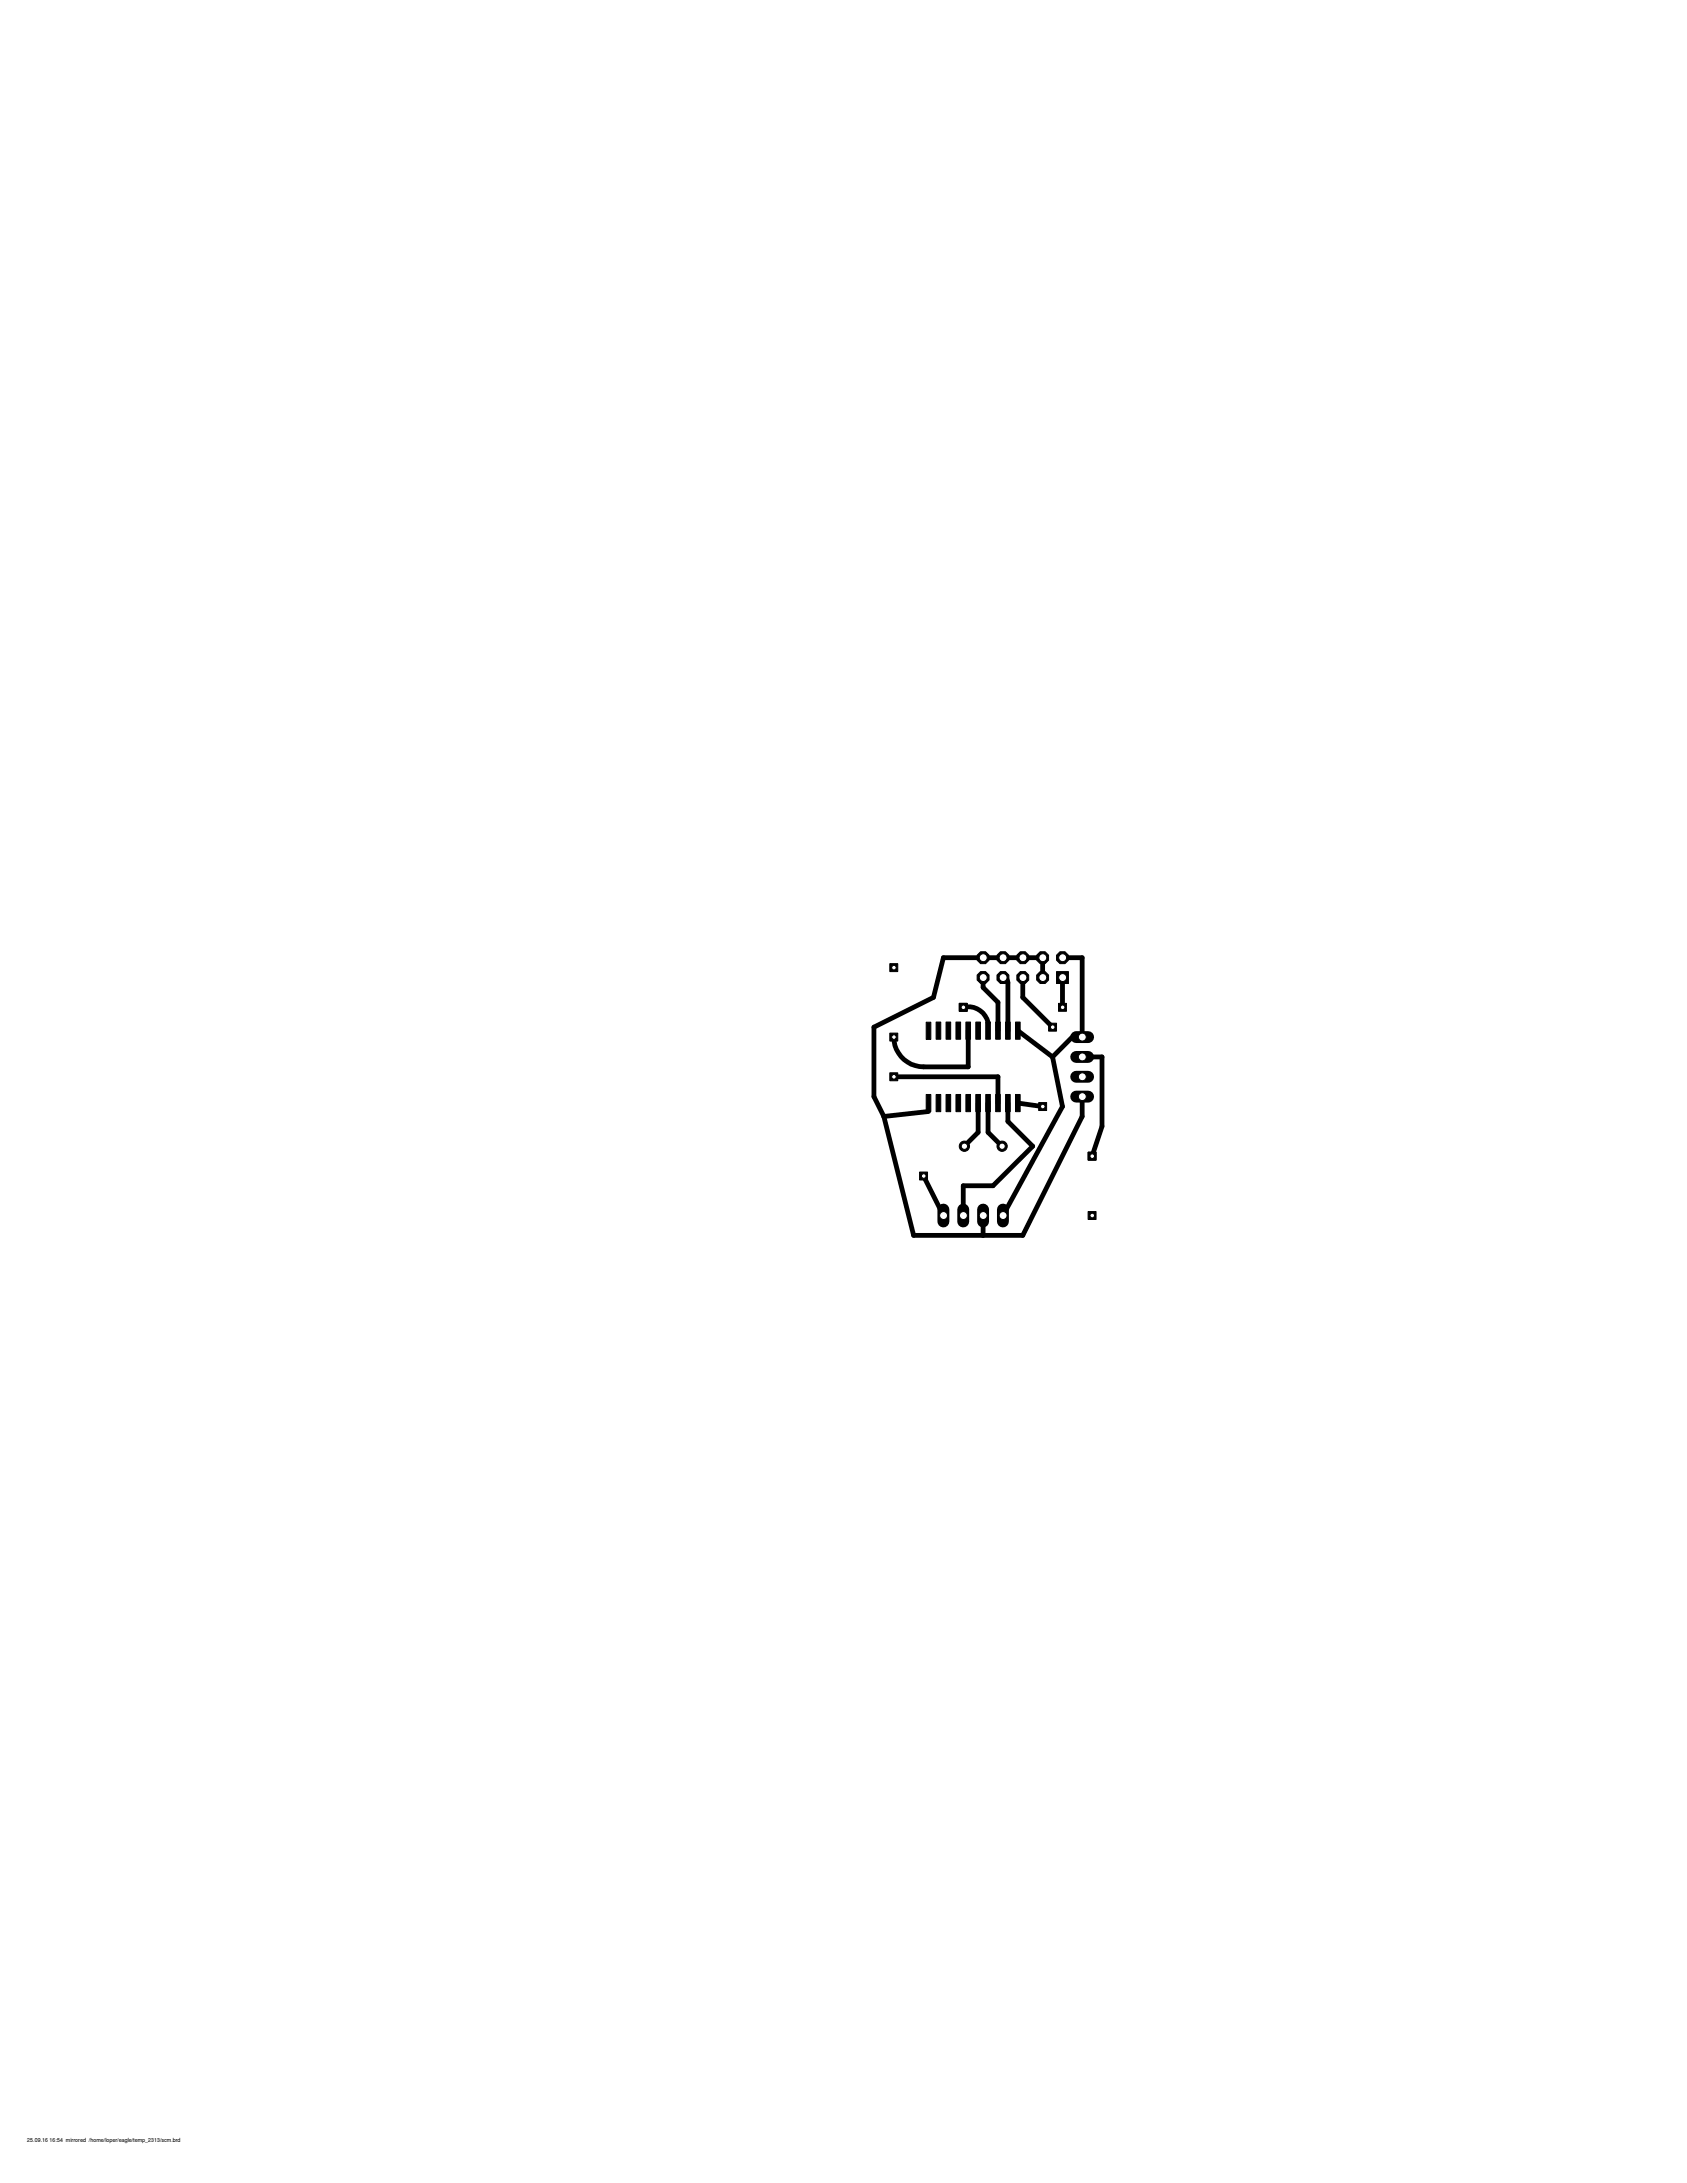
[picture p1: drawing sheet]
<svg xmlns="http://www.w3.org/2000/svg" width="216mm" height="279mm" viewBox="0 0 216 279" stroke-linecap="round" stroke-linejoin="round" font-family="sans-serif">
<defs><g id="words">
<g font-size=".7">
<text x="3.5" y="274.2">25.09.16</text>
<text x="6.3" y="274.2">16:54 mirrored /home/loper/eagle/temp_2313/scm.brd</text>
</g>
</g></defs>
<g fill="#000" stroke="#000" stroke-width=".13">
<path d="M118.5 130.8h.6v2.2h-.6zM119.8 130.8h.6v2.2h-.6zM121.1 130.8h.6v2.2h-.6zM122.3 130.8h.6v2.2h-.6zM123.6 130.8h.6v2.2h-.6zM124.9 130.8h.6v2.2h-.6zM126.2 130.8h.5v2.2h-.5zM127.4 130.8h.6v2.2h-.6zM128.7 130.8h.6v2.2h-.6zM130 130.8h.6v2.2h-.6zM135.2 124.4h1.5v1.5h-1.5zM118.5 140.1h.6v2.2h-.6z"/>
<path d="M119.8 140.1h.6v2.2h-.6zM121.1 140.1h.6v2.2h-.6zM122.3 140.1h.6v2.2h-.6zM123.6 140.1h.6v2.2h-.6zM124.9 140.1h.6v2.2h-.6zM126.2 140.1h.5v2.2h-.5zM127.4 140.1h.6v2.2h-.6zM128.7 140.1h.6v2.2h-.6zM130 140.1h.6v2.2h-.6z"/>
</g>
<path d="M125.8 122.6h7.6M126.4 130.8v1.1M137.2 132.7h1.3M118.8 141.2v1.1" fill="none" stroke="#000" stroke-width=".42"/>
<g fill="none" stroke="#000" stroke-width=".61">
<path d="M114.4 137.8h13.3v3.4M123.3 128.9a2.63 2.63 0 0 1 3.1 1.9M123.9 131.9v4.6h-5.7a3.8 3.8 0 0 1-3.8-3.8M125.8 125.1v1.3l1.9 1.9v3.6M128.4 125.1a.67 .67 0 0 1 .6 .7v6.1M130.3 131.9l4.4 3.4M130.9 125.1v2.6l3.8 3.8M133.4 125.1v-2.5h-12.7l-1.2 5.1-7.7 3.8v8.9l1.3 2.5M134.7 135.3l1.3 6.3-7.6 14M136 122.6h2.5v10.1M136 125.1v3.8M137.2 132.7l-2.5 2.6"/>
<path d="M138.5 135.3h2.5v8.9l-1.2 3.8M118.2 150.5l2.5 5.1M118.8 142.3l-5.7 .6M125.2 141.2v3.7l-1.8 1.8M125.8 155.6v2.5M126.4 141.2v3.7l1.8 1.8M129 141.2v2.3l3.2 3.2-5.1 5.1h-3.8v3.8M130.3 141.2l3.1 .4M138.5 140.4v2.5l-7.6 15.2h-14l-3.8-15.2"/>
</g>
<circle cx="136" cy="125.1" r=".51" fill="#fff" stroke="#000" stroke-width=".13"/>
<circle cx="136" cy="122.6" r=".83" fill="#000" stroke="#000" stroke-width=".13"/>
<circle cx="136" cy="122.6" r=".51" fill="#fff" stroke="#000" stroke-width=".13"/>
<circle cx="133.4" cy="125.1" r=".83" fill="#000" stroke="#000" stroke-width=".13"/>
<circle cx="133.5" cy="125.1" r=".51" fill="#fff" stroke="#000" stroke-width=".13"/>
<circle cx="133.4" cy="122.6" r=".83" fill="#000" stroke="#000" stroke-width=".13"/>
<circle cx="133.5" cy="122.6" r=".51" fill="#fff" stroke="#000" stroke-width=".13"/>
<circle cx="130.9" cy="125.1" r=".83" fill="#000" stroke="#000" stroke-width=".13"/>
<circle cx="130.9" cy="125.1" r=".51" fill="#fff" stroke="#000" stroke-width=".13"/>
<circle cx="130.9" cy="122.6" r=".83" fill="#000" stroke="#000" stroke-width=".13"/>
<circle cx="130.9" cy="122.6" r=".51" fill="#fff" stroke="#000" stroke-width=".13"/>
<circle cx="128.4" cy="125.1" r=".83" fill="#000" stroke="#000" stroke-width=".13"/>
<circle cx="128.4" cy="125.1" r=".51" fill="#fff" stroke="#000" stroke-width=".13"/>
<circle cx="128.4" cy="122.6" r=".83" fill="#000" stroke="#000" stroke-width=".13"/>
<circle cx="128.4" cy="122.6" r=".51" fill="#fff" stroke="#000" stroke-width=".13"/>
<circle cx="125.8" cy="125.1" r=".83" fill="#000" stroke="#000" stroke-width=".13"/>
<circle cx="125.8" cy="125.1" r=".51" fill="#fff" stroke="#000" stroke-width=".13"/>
<circle cx="125.8" cy="122.6" r=".83" fill="#000" stroke="#000" stroke-width=".13"/>
<circle cx="125.8" cy="122.6" r=".51" fill="#fff" stroke="#000" stroke-width=".13"/>
<path d="M137.7 132.7h1.6" fill="none" stroke="#000" stroke-width="1.5"/>
<circle cx="138.5" cy="132.7" r=".51" fill="#fff" stroke="#000" stroke-width=".13"/>
<path d="M137.7 135.3h1.6" fill="none" stroke="#000" stroke-width="1.5"/>
<circle cx="138.5" cy="135.3" r=".51" fill="#fff" stroke="#000" stroke-width=".13"/>
<path d="M137.7 137.8h1.6" fill="none" stroke="#000" stroke-width="1.5"/>
<circle cx="138.5" cy="137.8" r=".51" fill="#fff" stroke="#000" stroke-width=".13"/>
<path d="M137.7 140.4h1.6" fill="none" stroke="#000" stroke-width="1.5"/>
<circle cx="138.5" cy="140.4" r=".51" fill="#fff" stroke="#000" stroke-width=".13"/>
<path d="M128.4 154.8v1.5" fill="none" stroke="#000" stroke-width="1.5"/>
<circle cx="128.4" cy="155.6" r=".51" fill="#fff" stroke="#000" stroke-width=".13"/>
<path d="M125.8 154.8v1.5" fill="none" stroke="#000" stroke-width="1.5"/>
<circle cx="125.8" cy="155.6" r=".51" fill="#fff" stroke="#000" stroke-width=".13"/>
<path d="M123.3 154.8v1.5" fill="none" stroke="#000" stroke-width="1.5"/>
<circle cx="123.3" cy="155.6" r=".51" fill="#fff" stroke="#000" stroke-width=".13"/>
<path d="M120.7 154.8v1.5" fill="none" stroke="#000" stroke-width="1.5"/>
<circle cx="120.8" cy="155.6" r=".51" fill="#fff" stroke="#000" stroke-width=".13"/>
<circle cx="123.4" cy="146.7" r=".66" fill="#000" stroke="#000" stroke-width=".13"/>
<circle cx="123.4" cy="146.7" r=".4" fill="#fff" stroke="#000" stroke-width=".13"/>
<circle cx="128.2" cy="146.7" r=".66" fill="#000" stroke="#000" stroke-width=".13"/>
<circle cx="128.2" cy="146.7" r=".4" fill="#fff" stroke="#000" stroke-width=".13"/>
<path d="M134.2 131h1v1h-1z" fill="#000" stroke="#000" stroke-width=".13"/>
<circle cx="134.7" cy="131.5" r=".3" fill="#fff" stroke="#000" stroke-width=".13"/>
<path d="M122.8 128.4h1v1h-1z" fill="#000" stroke="#000" stroke-width=".13"/>
<circle cx="123.3" cy="128.9" r=".3" fill="#fff" stroke="#000" stroke-width=".13"/>
<path d="M139.3 147.5h1v1h-1z" fill="#000" stroke="#000" stroke-width=".13"/>
<circle cx="139.8" cy="148" r=".3" fill="#fff" stroke="#000" stroke-width=".13"/>
<path d="M139.3 147.5h1v1h-1z" fill="#000" stroke="#000" stroke-width=".13"/>
<circle cx="139.8" cy="148" r=".3" fill="#fff" stroke="#000" stroke-width=".13"/>
<path d="M113.9 137.3h1v1h-1z" fill="#000" stroke="#000" stroke-width=".13"/>
<circle cx="114.4" cy="137.8" r=".3" fill="#fff" stroke="#000" stroke-width=".13"/>
<path d="M132.9 141.1h1v1h-1z" fill="#000" stroke="#000" stroke-width=".13"/>
<circle cx="133.5" cy="141.6" r=".3" fill="#fff" stroke="#000" stroke-width=".13"/>
<path d="M135.5 128.4h1v1h-1z" fill="#000" stroke="#000" stroke-width=".13"/>
<circle cx="136" cy="128.9" r=".3" fill="#fff" stroke="#000" stroke-width=".13"/>
<path d="M122.8 128.4h1v1h-1z" fill="#000" stroke="#000" stroke-width=".13"/>
<circle cx="123.3" cy="128.9" r=".3" fill="#fff" stroke="#000" stroke-width=".13"/>
<path d="M113.9 132.2h1v1h-1z" fill="#000" stroke="#000" stroke-width=".13"/>
<circle cx="114.4" cy="132.7" r=".3" fill="#fff" stroke="#000" stroke-width=".13"/>
<path d="M113.9 123.3h1v1.1h-1z" fill="#000" stroke="#000" stroke-width=".13"/>
<circle cx="114.4" cy="123.8" r=".3" fill="#fff" stroke="#000" stroke-width=".13"/>
<path d="M139.3 155.1h1v1h-1z" fill="#000" stroke="#000" stroke-width=".13"/>
<circle cx="139.8" cy="155.6" r=".3" fill="#fff" stroke="#000" stroke-width=".13"/>
<path d="M117.7 150h1v1h-1z" fill="#000" stroke="#000" stroke-width=".13"/>
<circle cx="118.2" cy="150.5" r=".3" fill="#fff" stroke="#000" stroke-width=".13"/>
<use href="#words"/>
</svg>
